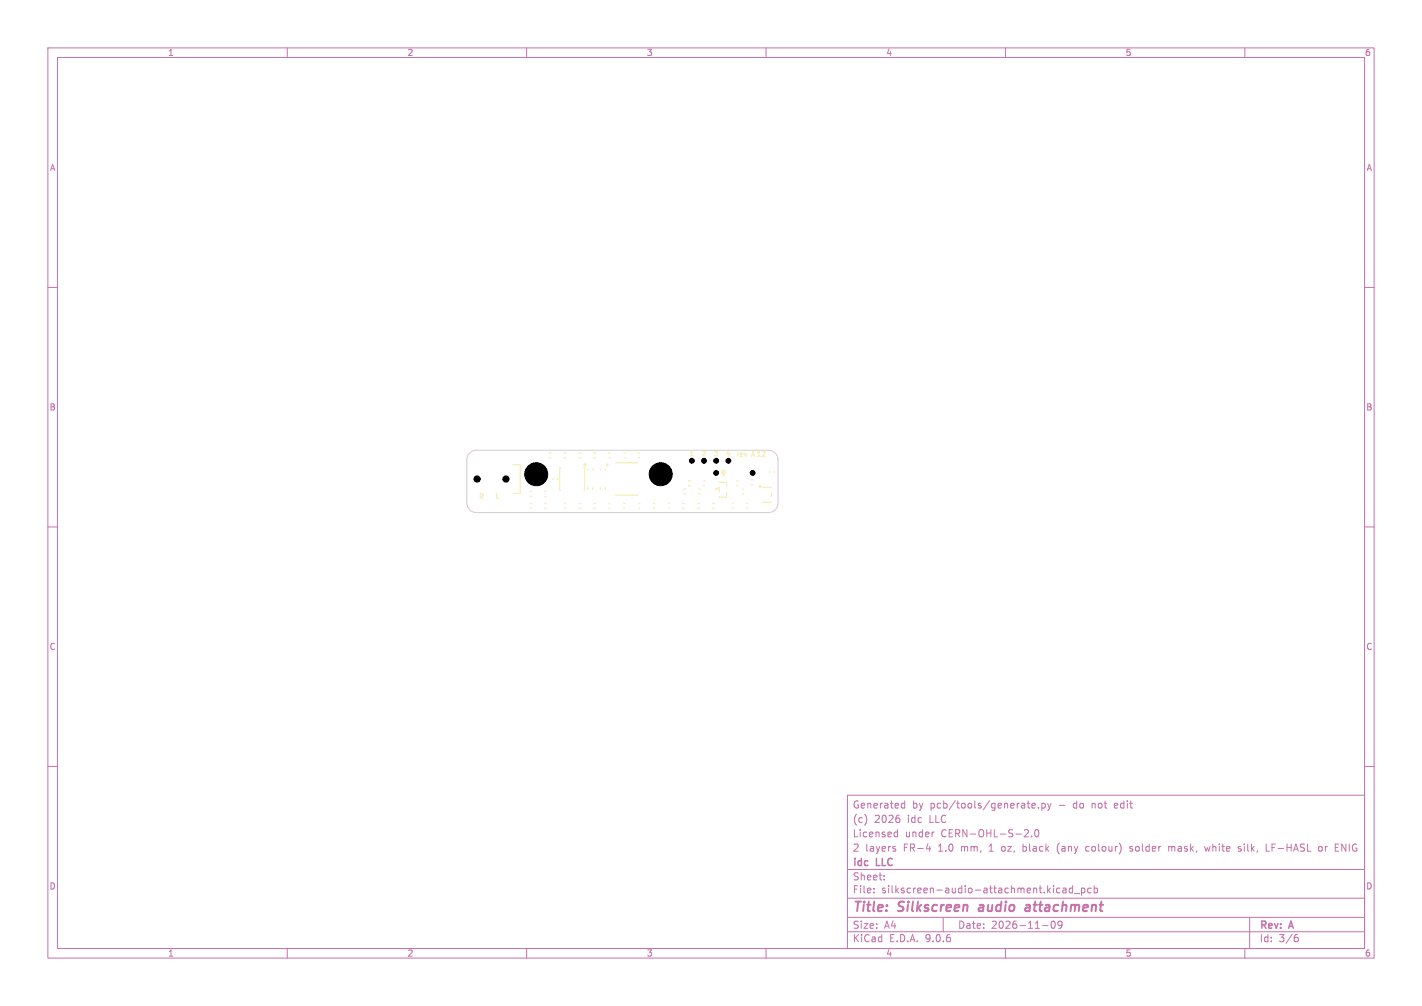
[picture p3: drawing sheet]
<svg xmlns="http://www.w3.org/2000/svg" width="297mm" height="210mm" viewBox="0 0 297 210" stroke-linecap="round" stroke-linejoin="round" font-family="sans-serif">
<defs><g id="words">
<g font-size="2.8" fill="#c872ab">
<text x="178" y="190.9">Title:</text>
<text x="187.7" y="190.9">Silkscreen</text>
<text x="205.3" y="190.9">audio</text>
<text x="215.8" y="190.9">attachment</text>
</g>
<g font-size="2.1" fill="#c872ab">
<text x="178" y="172">(c)</text>
<text x="178" y="169">Generated</text>
<text x="182.6" y="172">2026</text>
<text x="189.6" y="172">idc</text>
<text x="190.5" y="169">by</text>
<text x="194.2" y="172">LLC</text>
<text x="194.3" y="169">pcb/tools/generate.py</text>
<text x="221.2" y="169">-</text>
<text x="224.4" y="169">do</text>
<text x="228.4" y="169">not</text>
<text x="233.3" y="169">edit</text>
<text x="178" y="178">2</text>
<text x="178" y="175">Licensed</text>
<text x="180.7" y="178">layers</text>
<text x="188.7" y="178">FR-4</text>
<text x="189" y="175">under</text>
<text x="196.1" y="178">1.0</text>
<text x="196.6" y="175">CERN-OHL-S-2.0</text>
<text x="201" y="178">mm,</text>
<text x="207" y="178">1</text>
<text x="209.7" y="178">oz,</text>
<text x="214.3" y="178">black</text>
<text x="221.6" y="178">(any</text>
<text x="227.7" y="178">colour)</text>
<text x="237.1" y="178">solder</text>
<text x="245.3" y="178">mask,</text>
<text x="253.1" y="178">white</text>
<text x="260.2" y="178">silk,</text>
<text x="266.1" y="178">LF-HASL</text>
<text x="277.3" y="178">or</text>
<text x="280.8" y="178">ENIG</text>
<text x="178" y="184">Sheet:</text>
<text x="178" y="181.2">idc</text>
<text x="183.1" y="181.2">LLC</text>
<text x="178" y="186.7">File:</text>
<text x="184.1" y="186.7">silkscreen-audio-attachment.kicad_pcb</text>
<text x="178" y="196.9">KiCad</text>
<text x="178" y="194.1">Size:</text>
<text x="184.7" y="194.1">A4</text>
<text x="185.7" y="196.9">E.D.A.</text>
<text x="193.3" y="196.9">9.0.6</text>
<text x="200" y="194.1">Date:</text>
<text x="207" y="194.1">2026-11-09</text>
<text x="263" y="194.3">Rev:</text>
<text x="263" y="196.9">Id:</text>
<text x="267.1" y="196.9">3/6</text>
<text x="269.4" y="194.3">A</text>
</g>
<g font-size="1.8" fill="#c872ab">
<text x="35" y="11.9">1</text>
<text x="85" y="11.9">2</text>
<text x="135" y="11.9">3</text>
<text x="185" y="11.9">4</text>
<text x="235" y="11.9">5</text>
<text x="285" y="11.9">6</text>
<text x="10.3" y="35.9">A</text>
<text x="285.4" y="35.9">A</text>
<text x="10.3" y="85.9">B</text>
<text x="285.3" y="85.9">B</text>
<text x="10.3" y="135.9">C</text>
<text x="285.3" y="135.9">C</text>
<text x="10.3" y="185.9">D</text>
<text x="285.3" y="185.9">D</text>
<text x="35" y="199.9">1</text>
<text x="85" y="199.9">2</text>
<text x="135" y="199.9">3</text>
<text x="185" y="199.9">4</text>
<text x="235" y="199.9">5</text>
<text x="285" y="199.9">6</text>
</g>
<g font-size="1.4" fill="#f2eda1">
<text x="143.9" y="95.4">1</text>
<text x="146.4" y="95.4">2</text>
<text x="149" y="95.4">3</text>
<text x="151.5" y="95.4">4</text>
<text x="153.7" y="95.5">rev</text>
<text x="157" y="95.5">A12</text>
<text x="150.5" y="99.5">9</text>
<text x="99.9" y="104.3">R</text>
<text x="103.4" y="104.3">L</text>
</g>
</g></defs>
<g fill="none" stroke="#c872ab" stroke-width=".21">
<path d="M10 10h277v190h-277zM12 12h273v186h-273zM60 10v2M110 10v2M160 10v2M210 10v2M260 10v2M10 60h2M285 60h2M10 110h2M285 110h2M10 160h2"/>
<path d="M177 166h108v32h-108zM181 170.6v1M186.9 177.2l.2 .2-.2 .3M186.9 176.7l.1 .1M186.9 174.6h.6M186.9 173.8h.6M187.5 173.2v1.5M187.8 170.8l.2 .3-.2 .5M188.4 168.6h.6M188.4 167.8h.6M189 167.2v1.5M193.5 177.2h.9"/>
<path d="M194.2 176.7v1M195 173.7h.1M214 173.3l.5-.1 .3 .4-.9 1.1h.9M214.5 167.7h.6M215 168.7h.1M215.5 174.6v.1M215.5 168.2l.7-.1v-.3l-.5-.1-.2 .2 .1 .7h.6M216.2 173.3l.3-.1a.8 .8 0 0 1 .5 .7 .8 .8 0 0 1-.5 .8l-.3-.1-.1-.5zM216.9 168.6v.1M217.6 167.8l.4-.1 .3 .3-.1 .6h-.6M217.6 167.7v1.5M218.8 167.7l.4 1"/>
<path d="M219.2 168.7l-.4 .5M219.5 167.7l-.3 1M221 176.3l-.2 .7 .2 1M227.3 176.7l-.4 .1-.2 .2 .1 .6 .5 .1M236 177.6h.5M236.5 176.8l-.3-.1-.2 .2v.2l.5 .2M244.1 176.8l.4-.1 .2 .2M244.1 176.7v1M251.6 176.7l.3 1 .3-.7 .3 .7M258.6 177l.6 .4-.2 .3-.4-.1M259.2 176.8l-.4-.1-.2 .2M264.5 176.2v1.5h.7"/>
<path d="M275.5 176.8l.2-.1 .4 .1 .1 .6-.2 .2-.3 .1-.2-.1zM280.2 177.7v-1.5l.9 1.5M285 160h2M60 198v2M110 198v2M160 198v2M177 194.5h108M177 191.5h108M177 187.5h108M177 181.5h108M182.5 186.3v.1M182.5 185.5v.1"/>
<path d="M184.7 183.6v.1M184.7 182.8v.1M197 191.5v3M210 198v2M217.7 193.2h1.2M219.7 192.4l.2-.1a.8 .8 0 0 1 .5 .7 .8 .8 0 0 1-.5 .8 1 1 0 0 1-.2-1.4zM220.8 186.3h.6M220.8 185.5h.6M221.8 192.9l-.3 .3h-.4l-.1-.3 .1-.5 .4-.1 .2 .1a.99 .99 0 0 1-.3 1.4h-.3M222 185.5h.6l.1 .9M222.7 185.8h-.5l-.2 .2 .2 .4 .5-.1M224 185.5l-.4-.1-.3 .3 .2 .6h.5"/>
<path d="M224 184.9v1.5M224.4 186.5h1.1M225.9 185.5l.4-.1 .3 .3-.1 .6h-.6M225.9 185.4v1.5M227.9 185.5l-.4-.1-.3 .3 .1 .6h.6M228.5 185.5l.5-.1 .2 .3-.1 .6h-.6M228.5 184.9v1.5M260 198v2M261 191.5v6.5M270.6 195.7h.4l.2 .3-.1 .5-.5 .1M271 195.1l-.4 .1"/>
</g>
<path d="M204.5 189.5l-.1 .4 .2 .3M214.3 189h.8M215.1 189.4h-.7a.4 .4 0 0 0-.3 .4 .4 .4 0 0 0 .2 .4l.7-.1" fill="none" stroke="#c872ab" stroke-width=".4"/>
<g fill="none" stroke="#f2eda1" stroke-width=".21">
<path d="M107.2 97h1.4v6h-1.4M114.8 95.6h.2M114.8 94.5h.2M115.5 99.9v.2M116.5 99.9v.2M117.1 97.7h-.2v4.6h.2M117.8 94.5h.4M117.8 95.6h.4M120.9 94.5h.4M120.9 95.6h.4M121.9 97.7h.2v4.6h-.2M122.8 97.9v.3"/>
<path d="M123.8 97.9v.3M124 94.5h.4M124 95.6h.4M125.4 97.9v.3M126.4 97.9v.3M127.2 95.6h.2M127.2 94.5h.2M128.6 96.6h4.6M130.3 95.6h.2M130.3 94.5h.2M133.4 95.6h.2M133.4 94.5h.2"/>
<path d="M160.7 98.4v.2M161.7 98.4v.2M110.7 102.6h.4M110.7 103.6h.4M110.8 105.1h.2M110.8 106.1h.2M113.7 102.6h.4M113.7 103.6h.4M113.8 105.1h.2M113.8 106.1h.2M117.9 105.1h.2M117.9 106.1h.2"/>
<path d="M120.9 106.1h.4M120.9 105.1h.4M122.8 101.7v.5M123.8 101.7v.5M124 106.1h.4M124 105.1h.4M125.4 101.7v.5M126.4 101.7v.5M127.2 105.1h.2M127.2 106.1h.2M128.6 103.4h4.6M130.3 105.1h.2"/>
<path d="M130.3 106.1h.2M133.4 105.1h.2M133.4 106.1h.2M136.5 105.1h.2M136.5 106.1h.2M139.6 105.1h.2M139.6 106.1h.2M142.6 106.1h.4M142.6 105.1h.4M142.8 102.1h.4M142.8 103.1h.4M143.8 101.4h.4"/>
<path d="M143.8 100.4h.4M145.7 106.1h.4M145.7 105.1h.4M146 102.1h.2M146 103.1h.2M147 100.4h.2M147 101.4h.2M148.8 106.1h.4M148.8 105.1h.4M150.2 100.7l1.6-.1v1M150.2 101.8v.8M151.8 102.8v1l-1.6-.1"/>
<path d="M152.9 105.1h.2M152.9 106.1h.2M153.9 100.4h.2M153.9 101.4h.2M155.1 102.1h.2M155.1 103.1h.2M156 105.1h.2M156 106.1h.2M156.9 100.2h.4M156.9 101.2h.4M159.3 101.8h1.8M159.3 104.8h1.8"/>
<path d="M161.1 102.9v.8"/>
</g>
<g fill="#f2eda1" stroke="#f2eda1" stroke-width=".21">
<path d="M121.9 97.1l.5-.4v.7z"/>
<path d="M149.7 101.8l.2 .4h-.4z"/>
<path d="M126.7 96.8l.3 .3-.3 .2z"/>
<path d="M158.5 101.5h.5l-.3 .3z"/>
</g>
<path d="M98.1 94.6l.6-.4 .8-.2h61a2 2 0 0 1 2 2v9a2 2 0 0 1-2 2h-61a2 2 0 0 1-2-2v-9.2l.2-.6z" fill="none" stroke="#d0d2cd" stroke-width=".21"/>
<g fill="#000" stroke="#000" stroke-width=".21">
<circle cx="99.7" cy="100" r=".65"/>
<circle cx="105.7" cy="100" r=".65"/>
<circle cx="112" cy="99" r="2.4"/>
<circle cx="138" cy="99" r="2.4"/>
<circle cx="144.5" cy="96.2" r=".51"/>
<circle cx="147" cy="96.2" r=".51"/>
<circle cx="149.6" cy="98.7" r=".51"/>
<circle cx="149.6" cy="96.2" r=".51"/>
<circle cx="152.1" cy="96.2" r=".51"/>
<circle cx="157.2" cy="98.7" r=".51"/>
</g>
<use href="#words"/>
</svg>
